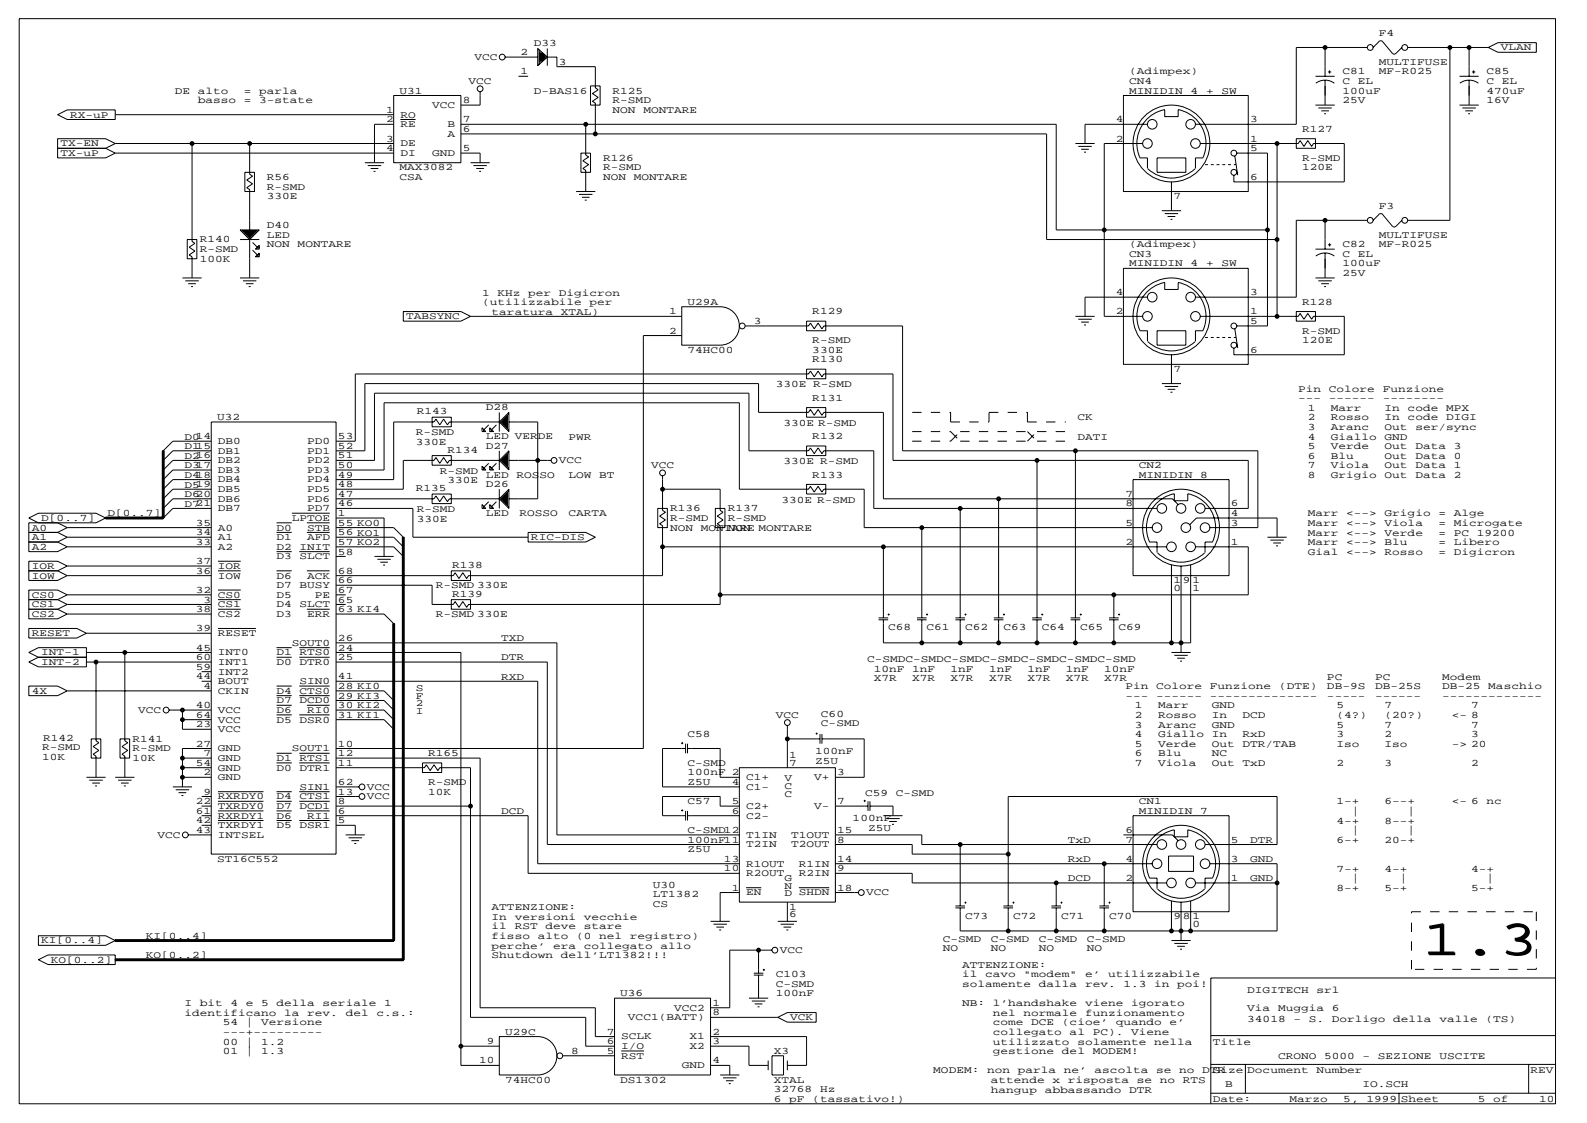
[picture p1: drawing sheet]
<svg xmlns="http://www.w3.org/2000/svg" width="420mm" height="297mm" viewBox="0 0 420 297" stroke-linecap="round" stroke-linejoin="round" font-family="sans-serif">
<defs><g id="words">
<text font-size="13.2" x="376.2" y="252.4">1.3</text>
<g font-size="2.6">
<text x="364.7" y="9.5">F4</text>
<text x="125.5" y="15.9">VCC</text>
<text x="137.7" y="14.6">2</text>
<text x="141.2" y="12.1">D33</text>
<text x="147.8" y="17.1">3</text>
<text x="364.7" y="17.1">MULTIFUSE</text>
<text x="397" y="13.3">VLAN</text>
<text x="124" y="22.2">VCC</text>
<text x="137.7" y="19.7">1</text>
<text x="298.7" y="22.2">CN4</text>
<text x="298.7" y="19.7">(Adimpex)</text>
<text x="355.1" y="19.7">C81</text>
<text x="355.1" y="22.2">C</text>
<text x="359.2" y="22.2">EL</text>
<text x="364.7" y="19.7">MF-R025</text>
<text x="393.2" y="19.7">C85</text>
<text x="393.2" y="22.2">C</text>
<text x="397.3" y="22.2">EL</text>
<text x="46.2" y="24.8">DE</text>
<text x="52.3" y="27.4">basso</text>
<text x="52.3" y="24.8">alto</text>
<text x="64.5" y="27.4">=</text>
<text x="64.5" y="24.8">=</text>
<text x="68.6" y="27.4">3-state</text>
<text x="68.6" y="24.8">parla</text>
<text x="102.1" y="29.8">1</text>
<text x="105.7" y="24.8">U31</text>
<text x="114.3" y="28.6">VCC</text>
<text x="122.4" y="27.3">8</text>
<text x="141.2" y="24.8">D-BAS16</text>
<text x="162.1" y="24.8">R125</text>
<text x="162.1" y="27.3">R-SMD</text>
<text x="162.1" y="29.8">NON</text>
<text x="170.2" y="29.8">MONTARE</text>
<text x="298.7" y="24.8">MINIDIN</text>
<text x="315" y="24.8">4</text>
<text x="319" y="24.8">+</text>
<text x="323.1" y="24.8">SW</text>
<text x="355.1" y="24.8">100uF</text>
<text x="355.1" y="27.3">25V</text>
<text x="393.2" y="24.8">470uF</text>
<text x="393.2" y="27.3">16V</text>
<text x="18.5" y="31.1">RX-uP</text>
<text x="102.1" y="32.4">2</text>
<text x="105.9" y="31.1">RO</text>
<text x="105.9" y="33.6">RE</text>
<text x="118.4" y="33.6">B</text>
<text x="122.4" y="32.4">7</text>
<text x="122.4" y="34.9">6</text>
<text x="295.1" y="32.4">4</text>
<text x="330.7" y="32.4">3</text>
<text x="344.4" y="34.9">R127</text>
<text x="16" y="41.3">TX-uP</text>
<text x="16" y="38.7">TX-EN</text>
<text x="102.1" y="37.5">3</text>
<text x="102.1" y="40">4</text>
<text x="105.9" y="38.7">DE</text>
<text x="105.9" y="41.3">DI</text>
<text x="114.3" y="41.3">GND</text>
<text x="118.4" y="36.2">A</text>
<text x="122.4" y="40">5</text>
<text x="295.1" y="37.5">2</text>
<text x="330.7" y="37.5">1</text>
<text x="330.7" y="40">5</text>
<text x="70.6" y="47.6">R56</text>
<text x="105.7" y="45.1">MAX3082</text>
<text x="105.7" y="47.6">CSA</text>
<text x="159.5" y="42.5">R126</text>
<text x="159.5" y="45.1">R-SMD</text>
<text x="159.5" y="47.6">NON</text>
<text x="167.6" y="47.6">MONTARE</text>
<text x="330.7" y="47.6">6</text>
<text x="344.4" y="42.5">R-SMD</text>
<text x="344.4" y="45.1">120E</text>
<text x="70.6" y="50.2">R-SMD</text>
<text x="70.6" y="52.7">330E</text>
<text x="310.4" y="52.7">7</text>
<text x="364.7" y="55.2">F3</text>
<text x="52.8" y="64.1">R140</text>
<text x="70.6" y="60.3">D40</text>
<text x="70.6" y="62.9">LED</text>
<text x="70.6" y="65.4">NON</text>
<text x="78.7" y="65.4">MONTARE</text>
<text x="298.7" y="65.4">(Adimpex)</text>
<text x="355.1" y="65.4">C82</text>
<text x="364.7" y="62.9">MULTIFUSE</text>
<text x="364.7" y="65.4">MF-R025</text>
<text x="52.8" y="66.7">R-SMD</text>
<text x="52.8" y="69.2">100K</text>
<text x="298.7" y="67.9">CN3</text>
<text x="298.7" y="70.5">MINIDIN</text>
<text x="315" y="70.5">4</text>
<text x="319" y="70.5">+</text>
<text x="323.1" y="70.5">SW</text>
<text x="355.1" y="67.9">C</text>
<text x="355.1" y="70.5">100uF</text>
<text x="359.2" y="67.9">EL</text>
<text x="355.1" y="73">25V</text>
<text x="127.5" y="78.2">1</text>
<text x="127.5" y="80.7">(utilizzabile</text>
<text x="130" y="83.2">taratura</text>
<text x="131.6" y="78.2">KHz</text>
<text x="139.7" y="78.2">per</text>
<text x="147.8" y="78.2">Digicron</text>
<text x="148.3" y="83.2">XTAL)</text>
<text x="156" y="80.7">per</text>
<text x="177" y="83.2">1</text>
<text x="181.9" y="80.6">U29A</text>
<text x="214.9" y="83.2">R129</text>
<text x="295.1" y="83.2">2</text>
<text x="295.1" y="78.1">4</text>
<text x="330.7" y="83.2">1</text>
<text x="330.7" y="78.1">3</text>
<text x="344.4" y="80.6">R128</text>
<text x="107.4" y="84.4">TABSYNC</text>
<text x="177" y="88.3">2</text>
<text x="199.4" y="85.7">3</text>
<text x="330.7" y="85.7">5</text>
<text x="344.4" y="88.3">R-SMD</text>
<text x="181.9" y="93.3">74HC00</text>
<text x="214.9" y="90.8">R-SMD</text>
<text x="214.9" y="93.3">330E</text>
<text x="214.9" y="95.9">R130</text>
<text x="330.7" y="93.3">6</text>
<text x="344.4" y="90.8">120E</text>
<text x="310.4" y="98.4">7</text>
<text x="205.2" y="102.5">330E R-SMD</text>
<text x="214.9" y="106">R131</text>
<text x="343.4" y="103.6">Pin</text>
<text x="343.4" y="106.1">---</text>
<text x="351.5" y="103.6">Colore</text>
<text x="351.5" y="106.1">------</text>
<text x="365.8" y="103.6">Funzione</text>
<text x="365.8" y="106.1">--------</text>
<text x="57.4" y="111.1">U32</text>
<text x="110.2" y="109.6">R143</text>
<text x="128.5" y="108.6">D28</text>
<text x="207.3" y="112.6">330E R-SMD</text>
<text x="285" y="111.2">CK</text>
<text x="345.9" y="111.2">2</text>
<text x="345.9" y="108.6">1</text>
<text x="345.9" y="113.7">3</text>
<text x="352" y="111.2">Rosso</text>
<text x="352" y="108.6">Marr</text>
<text x="352" y="113.7">Aranc</text>
<text x="366.3" y="111.2">In</text>
<text x="366.3" y="108.6">In</text>
<text x="366.3" y="113.7">Out</text>
<text x="372.4" y="111.2">code</text>
<text x="372.4" y="108.6">code</text>
<text x="374.4" y="113.7">ser/sync</text>
<text x="382.5" y="111.2">DIGI</text>
<text x="382.5" y="108.6">MPX</text>
<text x="48.8" y="116.3">D014</text>
<text x="48.8" y="118.8">D115</text>
<text x="57.7" y="117.5">DB0</text>
<text x="81.3" y="117.5">PD0</text>
<text x="89.4" y="116.2">53</text>
<text x="89.4" y="118.7">52</text>
<text x="110" y="115.2">R-SMD</text>
<text x="110" y="117.7">330E</text>
<text x="118.4" y="119.7">R134</text>
<text x="128.5" y="116.2">LED VERDE</text>
<text x="128.5" y="118.7">D27</text>
<text x="150.4" y="116.3">PWR</text>
<text x="214.9" y="116.2">R132</text>
<text x="285" y="116.3">DATI</text>
<text x="345.9" y="116.3">4</text>
<text x="345.9" y="118.8">5</text>
<text x="352" y="116.3">Giallo</text>
<text x="352" y="118.8">Verde</text>
<text x="366.3" y="116.3">GND</text>
<text x="366.3" y="118.8">Out</text>
<text x="374.4" y="118.8">Data</text>
<text x="384.6" y="118.8">3</text>
<text x="48.8" y="121.3">D216</text>
<text x="48.8" y="123.9">D317</text>
<text x="57.7" y="120">DB1</text>
<text x="57.7" y="122.5">DB2</text>
<text x="57.7" y="125.1">DB3</text>
<text x="81.3" y="120">PD1</text>
<text x="81.3" y="122.5">PD2</text>
<text x="81.3" y="125.1">PD3</text>
<text x="89.4" y="121.3">51</text>
<text x="89.4" y="123.8">50</text>
<text x="116.3" y="125.3">R-SMD</text>
<text x="147.8" y="122.5">VCC</text>
<text x="172.2" y="123.8">VCC</text>
<text x="207.3" y="122.8">330E R-SMD</text>
<text x="301.2" y="123.8">CN2</text>
<text x="345.9" y="121.3">6</text>
<text x="345.9" y="123.9">7</text>
<text x="352" y="121.3">Blu</text>
<text x="352" y="123.9">Viola</text>
<text x="366.3" y="121.3">Out</text>
<text x="366.3" y="123.9">Out</text>
<text x="374.4" y="121.3">Data</text>
<text x="374.4" y="123.9">Data</text>
<text x="384.6" y="121.3">0</text>
<text x="384.6" y="123.9">1</text>
<text x="48.8" y="126.4">D418</text>
<text x="48.8" y="129">D519</text>
<text x="48.8" y="131.5">D620</text>
<text x="57.7" y="127.6">DB4</text>
<text x="57.7" y="130.2">DB5</text>
<text x="81.3" y="127.6">PD4</text>
<text x="81.3" y="130.2">PD5</text>
<text x="89.4" y="126.4">49</text>
<text x="89.4" y="128.9">48</text>
<text x="89.4" y="131.4">47</text>
<text x="110" y="129.9">R135</text>
<text x="118.4" y="127.9">330E</text>
<text x="128.5" y="128.9">D26</text>
<text x="128.5" y="126.4">LED</text>
<text x="136.7" y="126.4">ROSSO</text>
<text x="150.4" y="126.4">LOW</text>
<text x="158.5" y="126.4">BT</text>
<text x="214.9" y="126.4">R133</text>
<text x="297.7" y="131.4">7</text>
<text x="301.2" y="126.4">MINIDIN</text>
<text x="317.5" y="126.4">8</text>
<text x="345.9" y="126.4">8</text>
<text x="352" y="126.4">Grigio</text>
<text x="366.3" y="126.4">Out</text>
<text x="374.4" y="126.4">Data</text>
<text x="384.6" y="126.4">2</text>
<text x="10.9" y="137.8">D[0..7]</text>
<text x="28.4" y="136.6">D[0..7]</text>
<text x="48.8" y="134">D721</text>
<text x="57.7" y="132.7">DB6</text>
<text x="57.7" y="135.2">DB7</text>
<text x="77.2" y="137.8">LPTOE</text>
<text x="81.3" y="132.7">PD6</text>
<text x="81.3" y="135.2">PD7</text>
<text x="89.4" y="134">46</text>
<text x="89.4" y="136.5">1</text>
<text x="110.2" y="135.5">R-SMD</text>
<text x="128.5" y="136.5">LED</text>
<text x="137.4" y="136.5">ROSSO</text>
<text x="150.4" y="136.6">CARTA</text>
<text x="177.3" y="135.2">R136</text>
<text x="177.3" y="137.8">R-SMD</text>
<text x="192.5" y="135.2">R137</text>
<text x="192.5" y="137.8">R-SMD</text>
<text x="206.8" y="133">330E R-SMD</text>
<text x="297.7" y="134">8</text>
<text x="325.6" y="134">6</text>
<text x="325.6" y="136.5">4</text>
<text x="345.9" y="136.6">Marr</text>
<text x="356.1" y="136.6">&lt;--&gt;</text>
<text x="366.3" y="136.6">Grigio</text>
<text x="380.5" y="136.6">=</text>
<text x="384.6" y="136.6">Alge</text>
<text x="8.4" y="140.3">A0</text>
<text x="8.4" y="142.9">A1</text>
<text x="51.8" y="139.1">35</text>
<text x="51.8" y="141.6">34</text>
<text x="57.7" y="140.3">A0</text>
<text x="57.7" y="142.9">A1</text>
<text x="73.2" y="140.3">D0</text>
<text x="73.2" y="142.9">D1</text>
<text x="81.3" y="140.3">STB</text>
<text x="81.3" y="142.9">AFD</text>
<text x="89.4" y="139.1">55 KO0</text>
<text x="89.4" y="141.6">56 KO1</text>
<text x="110.2" y="138">330E</text>
<text x="140.5" y="142.9">RIC-DIS</text>
<text x="177.3" y="140.3">NON</text>
<text x="185.4" y="140.3">MONTARE MONTARE</text>
<text x="192.5" y="140.3">NON</text>
<text x="297.7" y="139.1">5</text>
<text x="325.6" y="139.1">3</text>
<text x="345.9" y="139.1">Marr</text>
<text x="345.9" y="141.7">Marr</text>
<text x="356.1" y="139.1">&lt;--&gt;</text>
<text x="356.1" y="141.7">&lt;--&gt;</text>
<text x="366.3" y="139.1">Viola</text>
<text x="366.3" y="141.7">Verde</text>
<text x="380.5" y="139.1">=</text>
<text x="380.5" y="141.7">=</text>
<text x="384.6" y="139.1">Microgate</text>
<text x="384.6" y="141.7">PC</text>
<text x="390.7" y="141.7">19200</text>
<text x="8.4" y="145.4">A2</text>
<text x="51.8" y="144.1">33</text>
<text x="51.8" y="149.2">37</text>
<text x="57.7" y="145.4">A2</text>
<text x="73.2" y="145.4">D2</text>
<text x="73.2" y="147.9">D3</text>
<text x="79.2" y="145.4">INIT</text>
<text x="79.2" y="147.9">SLCT</text>
<text x="89.4" y="144.1">57 KO2</text>
<text x="89.4" y="146.7">58</text>
<text x="297.7" y="144.1">2</text>
<text x="325.6" y="144.1">1</text>
<text x="345.9" y="144.2">Marr</text>
<text x="345.9" y="146.7">Gial</text>
<text x="356.1" y="144.2">&lt;--&gt;</text>
<text x="356.1" y="146.7">&lt;--&gt;</text>
<text x="366.3" y="144.2">Blu</text>
<text x="366.3" y="146.7">Rosso</text>
<text x="380.5" y="144.2">=</text>
<text x="380.5" y="146.7">=</text>
<text x="384.6" y="144.2">Libero</text>
<text x="384.6" y="146.7">Digicron</text>
<text x="8.4" y="150.5">IOR</text>
<text x="8.4" y="153">IOW</text>
<text x="51.8" y="151.8">36</text>
<text x="57.7" y="150.5">IOR</text>
<text x="57.7" y="153">IOW</text>
<text x="73.2" y="153">D6</text>
<text x="73.2" y="155.6">D7</text>
<text x="79.2" y="155.6">BUSY</text>
<text x="81.3" y="153">ACK</text>
<text x="89.4" y="151.8">68</text>
<text x="89.4" y="154.3">66</text>
<text x="115.3" y="155.6">R-SMD 330E</text>
<text x="119.6" y="150.2">R138</text>
<text x="310.4" y="154.3">1</text>
<text x="312.9" y="154.3">9</text>
<text x="315.5" y="154.3">1</text>
<text x="8.4" y="158.1">CS0</text>
<text x="8.4" y="160.6">CS1</text>
<text x="51.8" y="161.9">38</text>
<text x="51.8" y="156.8">32</text>
<text x="53.8" y="159.4">3</text>
<text x="57.7" y="160.6">CS1</text>
<text x="57.7" y="158.1">CS0</text>
<text x="73.2" y="158.1">D5</text>
<text x="73.2" y="160.6">D4</text>
<text x="79.2" y="160.6">SLCT</text>
<text x="83.3" y="158.1">PE</text>
<text x="89.4" y="156.8">67</text>
<text x="89.4" y="159.4">65</text>
<text x="89.4" y="161.9">63 KI4</text>
<text x="119.6" y="157.8">R139</text>
<text x="310.4" y="156.3">0</text>
<text x="315.5" y="156.3">1</text>
<text x="8.4" y="163.2">CS2</text>
<text x="51.8" y="167">39</text>
<text x="57.7" y="163.2">CS2</text>
<text x="73.2" y="163.2">D3</text>
<text x="81.3" y="163.2">ERR</text>
<text x="115.3" y="163.2">R-SMD 330E</text>
<text x="234.9" y="166.7">C68</text>
<text x="245.1" y="166.7">C61</text>
<text x="255.3" y="166.7">C62</text>
<text x="265.4" y="166.7">C63</text>
<text x="275.6" y="166.7">C64</text>
<text x="285.7" y="166.7">C65</text>
<text x="295.9" y="166.7">C69</text>
<text x="8.4" y="168.3">RESET</text>
<text x="10.9" y="173.3">INT-1</text>
<text x="51.8" y="172.1">45</text>
<text x="57.7" y="168.3">RESET</text>
<text x="57.7" y="173.3">INT0</text>
<text x="73.2" y="173.3">D1</text>
<text x="77.2" y="170.8">SOUT0</text>
<text x="79.2" y="173.3">RTS0</text>
<text x="89.4" y="169.5">26</text>
<text x="89.4" y="172.1">24</text>
<text x="132.6" y="169.6">TXD</text>
<text x="10.9" y="175.9">INT-2</text>
<text x="51.8" y="174.6">60</text>
<text x="51.8" y="177.2">59</text>
<text x="51.8" y="179.7">44</text>
<text x="57.7" y="175.9">INT1</text>
<text x="57.7" y="178.4">INT2</text>
<text x="73.2" y="175.9">D0</text>
<text x="79.2" y="175.9">DTR0</text>
<text x="89.4" y="174.6">25</text>
<text x="89.4" y="179.7">41</text>
<text x="132.6" y="174.7">DTR</text>
<text x="132.6" y="179.8">RXD</text>
<text x="229.4" y="175.1">C-SMDC-SMDC-SMDC-SMDC-SMDC-SMDC-SMD</text>
<text x="231.1" y="177.7">10nF</text>
<text x="241.3" y="177.7">1nF</text>
<text x="251.5" y="177.7">1nF</text>
<text x="261.6" y="177.7">1nF</text>
<text x="271.8" y="177.7">1nF</text>
<text x="281.9" y="177.7">1nF</text>
<text x="292.1" y="177.7">10nF</text>
<text x="351" y="179.8">PC</text>
<text x="363.7" y="179.8">PC</text>
<text x="381.5" y="179.8">Modem</text>
<text x="8.4" y="183.5">4X</text>
<text x="53.8" y="182.2">4</text>
<text x="57.7" y="181">BOUT</text>
<text x="57.7" y="183.5">CKIN</text>
<text x="73.2" y="183.5">D4</text>
<text x="79.2" y="181">SIN0</text>
<text x="79.2" y="183.5">CTS0</text>
<text x="89.4" y="182.2">28 KI0</text>
<text x="89.4" y="184.8">29 KI3</text>
<text x="110" y="182.7">S</text>
<text x="110" y="184.8">F</text>
<text x="231.1" y="180.2">X7R</text>
<text x="241.3" y="180.2">X7R</text>
<text x="251.5" y="180.2">X7R</text>
<text x="261.6" y="180.2">X7R</text>
<text x="271.8" y="180.2">X7R</text>
<text x="281.9" y="180.2">X7R</text>
<text x="292.1" y="180.2">X7R</text>
<text x="297.7" y="184.8">---</text>
<text x="297.7" y="182.3">Pin</text>
<text x="305.8" y="184.8">------</text>
<text x="305.8" y="182.3">Colore</text>
<text x="320" y="184.8">--------------</text>
<text x="320" y="182.3">Funzione</text>
<text x="338.3" y="182.3">(DTE)</text>
<text x="351" y="184.8">-----</text>
<text x="351" y="182.3">DB-9S</text>
<text x="363.7" y="182.3">DB-25S</text>
<text x="363.7" y="184.8">------</text>
<text x="381.5" y="182.3">DB-25</text>
<text x="381.5" y="184.8">-------------</text>
<text x="393.7" y="182.3">Maschio</text>
<text x="36.6" y="188.6">VCC</text>
<text x="51.8" y="189.9">64</text>
<text x="51.8" y="187.3">40</text>
<text x="57.7" y="191.1">VCC</text>
<text x="57.7" y="188.6">VCC</text>
<text x="73.2" y="186">D7</text>
<text x="73.2" y="188.6">D6</text>
<text x="73.2" y="191.1">D5</text>
<text x="79.2" y="186">DCD0</text>
<text x="79.2" y="191.1">DSR0</text>
<text x="81.3" y="188.6">RI0</text>
<text x="89.4" y="187.3">30 KI2</text>
<text x="89.4" y="189.9">31 KI1</text>
<text x="110" y="186.8">2</text>
<text x="110" y="188.8">I</text>
<text x="205.2" y="189.9">VCC</text>
<text x="217.2" y="189.6">C60</text>
<text x="300.2" y="187.4">1</text>
<text x="300.2" y="189.9">2</text>
<text x="306.3" y="187.4">Marr</text>
<text x="306.3" y="189.9">Rosso</text>
<text x="320.5" y="187.4">GND</text>
<text x="320.5" y="189.9">In</text>
<text x="328.7" y="189.9">DCD</text>
<text x="353.6" y="187.4">5</text>
<text x="353.6" y="189.9">(4?)</text>
<text x="366.3" y="187.4">7</text>
<text x="366.3" y="189.9">(20?)</text>
<text x="384" y="189.9">&lt;- 8</text>
<text x="389.1" y="187.4">7</text>
<text x="11.4" y="195.9">R142</text>
<text x="35.1" y="196.2">R141</text>
<text x="51.8" y="197.5">27</text>
<text x="51.8" y="192.4">23</text>
<text x="57.7" y="193.7">VCC</text>
<text x="89.4" y="197.5">10</text>
<text x="181.9" y="194.9">C58</text>
<text x="217.2" y="192.1">C-SMD</text>
<text x="300.2" y="192.5">3</text>
<text x="300.2" y="197.5">5</text>
<text x="300.2" y="195">4</text>
<text x="306.3" y="192.5">Aranc</text>
<text x="306.3" y="197.5">Verde</text>
<text x="306.3" y="195">Giallo</text>
<text x="320.5" y="192.5">GND</text>
<text x="320.5" y="197.5">Out</text>
<text x="320.5" y="195">In</text>
<text x="328.7" y="197.5">DTR/TAB</text>
<text x="328.7" y="195">RxD</text>
<text x="353.6" y="195">3</text>
<text x="353.6" y="192.5">5</text>
<text x="353.6" y="197.5">Iso</text>
<text x="366.3" y="192.5">7</text>
<text x="366.3" y="195">2</text>
<text x="366.3" y="197.5">Iso</text>
<text x="384" y="197.5">-&gt; 20</text>
<text x="389.1" y="192.5">7</text>
<text x="389.1" y="195">3</text>
<text x="11.2" y="198.5">R-SMD</text>
<text x="11.2" y="201">10K</text>
<text x="35.1" y="198.7">R-SMD</text>
<text x="35.1" y="201.3">10K</text>
<text x="51.8" y="202.6">54</text>
<text x="53.8" y="200">7</text>
<text x="57.7" y="203.8">GND</text>
<text x="57.7" y="201.3">GND</text>
<text x="57.7" y="198.7">GND</text>
<text x="73.2" y="201.3">D1</text>
<text x="73.2" y="203.8">D0</text>
<text x="77.2" y="198.7">SOUT1</text>
<text x="79.2" y="201.3">RTS1</text>
<text x="79.2" y="203.8">DTR1</text>
<text x="89.4" y="200">12</text>
<text x="89.4" y="202.6">11</text>
<text x="113.3" y="200">R165</text>
<text x="181.9" y="202.6">C-SMD</text>
<text x="208.8" y="200.5">1</text>
<text x="208.8" y="202.6">7</text>
<text x="215.6" y="199.5">100nF</text>
<text x="215.6" y="202">Z5U</text>
<text x="300.2" y="200.1">6</text>
<text x="300.2" y="202.6">7</text>
<text x="306.3" y="200.1">Blu</text>
<text x="306.3" y="202.6">Viola</text>
<text x="320.5" y="200.1">NC</text>
<text x="320.5" y="202.6">Out</text>
<text x="328.7" y="202.6">TxD</text>
<text x="353.6" y="202.6">2</text>
<text x="366.3" y="202.6">3</text>
<text x="389.1" y="202.6">2</text>
<text x="53.8" y="205.1">2</text>
<text x="57.7" y="206.4">GND</text>
<text x="79.2" y="208.9">SIN1</text>
<text x="89.4" y="207.6">62</text>
<text x="97" y="208.9">VCC</text>
<text x="113.3" y="207.6">R-SMD</text>
<text x="181.9" y="205.1">100nF 2</text>
<text x="181.9" y="207.6">Z5U</text>
<text x="193.5" y="207.6">4</text>
<text x="197.4" y="206.4">C1+</text>
<text x="197.4" y="208.9">C1-</text>
<text x="207.5" y="206.6">V</text>
<text x="207.5" y="208.6">C</text>
<text x="215.4" y="206.4">V+</text>
<text x="221.5" y="205.1">3</text>
<text x="51.8" y="212.7">22</text>
<text x="51.8" y="215.3">61</text>
<text x="53.8" y="210.2">9</text>
<text x="57.7" y="211.4">RXRDY0</text>
<text x="57.7" y="214">TXRDY0</text>
<text x="73.2" y="211.4">D4</text>
<text x="73.2" y="214">D7</text>
<text x="79.2" y="211.4">CTS1</text>
<text x="79.2" y="214">DCD1</text>
<text x="89.4" y="210.2">13</text>
<text x="89.4" y="215.3">6</text>
<text x="89.4" y="212.7">8</text>
<text x="97" y="211.4">VCC</text>
<text x="113.3" y="210.2">10K</text>
<text x="132.6" y="215.3">DCD</text>
<text x="181.9" y="212.7">C57</text>
<text x="193.5" y="212.7">5</text>
<text x="193.5" y="215.3">6</text>
<text x="197.4" y="214">C2+</text>
<text x="207.5" y="210.7">C</text>
<text x="215.4" y="214">V-</text>
<text x="221.5" y="212.7">7</text>
<text x="228.9" y="210.4">C59</text>
<text x="237" y="210.4">C-SMD</text>
<text x="301.2" y="212.7">CN1</text>
<text x="301.2" y="215.3">MINIDIN</text>
<text x="317.5" y="215.3">7</text>
<text x="353.6" y="212.8">1-+</text>
<text x="357.6" y="215.3">|</text>
<text x="366.3" y="212.8">6--+</text>
<text x="372.4" y="215.3">|</text>
<text x="384" y="212.8">&lt;- 6</text>
<text x="393.2" y="212.8">nc</text>
<text x="41.7" y="221.6">VCC</text>
<text x="51.8" y="217.8">42</text>
<text x="51.8" y="220.3">43</text>
<text x="57.7" y="216.5">RXRDY1</text>
<text x="57.7" y="219.1">TXRDY1</text>
<text x="57.7" y="221.6">INTSEL</text>
<text x="73.2" y="216.5">D6</text>
<text x="73.2" y="219.1">D5</text>
<text x="79.2" y="219.1">DSR1</text>
<text x="81.3" y="216.5">RI1</text>
<text x="89.4" y="217.8">5</text>
<text x="181.9" y="220.3">C-SMD12</text>
<text x="197.4" y="216.5">C2-</text>
<text x="197.4" y="221.6">T1IN</text>
<text x="209.3" y="221.6">T1OUT</text>
<text x="221.5" y="220.3">15</text>
<text x="225.6" y="217.3">100nF</text>
<text x="229.6" y="219.8">Z5U</text>
<text x="297.7" y="220.3">6</text>
<text x="353.6" y="217.9">4-+</text>
<text x="357.6" y="220.4">|</text>
<text x="366.3" y="217.9">8--+</text>
<text x="372.4" y="220.4">|</text>
<text x="57.4" y="228">ST16C552</text>
<text x="181.9" y="222.9">100nF11</text>
<text x="181.9" y="225.4">Z5U</text>
<text x="191.5" y="228">13</text>
<text x="197.4" y="224.1">T2IN</text>
<text x="209.3" y="224.1">T2OUT</text>
<text x="221.5" y="228">14</text>
<text x="221.5" y="222.9">8</text>
<text x="282.4" y="222.9">TxD</text>
<text x="297.7" y="228">4</text>
<text x="297.7" y="222.9">7</text>
<text x="325.6" y="228">3</text>
<text x="325.6" y="222.9">5</text>
<text x="330.7" y="222.9">DTR</text>
<text x="353.6" y="222.9">6-+</text>
<text x="366.3" y="222.9">20-+</text>
<text x="191.5" y="230.5">10</text>
<text x="197.4" y="229.2">R1OUT</text>
<text x="197.4" y="231.8">R2OUT</text>
<text x="207.5" y="233">G</text>
<text x="211.3" y="231.8">R2IN</text>
<text x="211.3" y="229.2">R1IN</text>
<text x="221.5" y="230.5">9</text>
<text x="282.4" y="228">RxD</text>
<text x="282.4" y="233.1">DCD</text>
<text x="297.7" y="233">2</text>
<text x="325.6" y="233">1</text>
<text x="330.7" y="228">GND</text>
<text x="330.7" y="233.1">GND</text>
<text x="353.6" y="230.6">7-+</text>
<text x="357.6" y="233.1">|</text>
<text x="366.3" y="230.6">4-+</text>
<text x="370.3" y="233.1">|</text>
<text x="389.1" y="230.6">4-+</text>
<text x="393.2" y="233.1">|</text>
<text x="172.7" y="234.8">U30</text>
<text x="172.7" y="237.3">LT1382</text>
<text x="172.7" y="239.9">CS</text>
<text x="193.5" y="235.6">1</text>
<text x="197.4" y="236.8">EN</text>
<text x="207.5" y="235.1">N</text>
<text x="207.5" y="237.1">D SHDN</text>
<text x="221.5" y="235.6">18</text>
<text x="229.1" y="236.8">VCC</text>
<text x="353.6" y="235.6">8-+</text>
<text x="366.3" y="235.6">5-+</text>
<text x="389.1" y="235.6">5-+</text>
<text x="130" y="240.7">ATTENZIONE:</text>
<text x="130" y="243.3">In</text>
<text x="130" y="245.8">il</text>
<text x="136.1" y="243.3">versioni</text>
<text x="136.1" y="245.8">RST</text>
<text x="144.3" y="245.8">deve</text>
<text x="154.4" y="243.3">vecchie</text>
<text x="154.4" y="245.8">stare</text>
<text x="208.8" y="240.7">1</text>
<text x="208.8" y="242.7">6</text>
<text x="255.3" y="243.2">C73</text>
<text x="268" y="243.2">C72</text>
<text x="280.7" y="243.2">C71</text>
<text x="293.4" y="243.2">C70</text>
<text x="310.4" y="243.2">9</text>
<text x="312.9" y="243.2">8</text>
<text x="315.5" y="243.2">1</text>
<text x="315.5" y="245.2">0</text>
<text x="10.9" y="249.5">KI[0..4]</text>
<text x="38.6" y="248.3">KI[0..4]</text>
<text x="130" y="248.3">fisso</text>
<text x="130" y="250.9">perche’</text>
<text x="142.2" y="248.3">alto</text>
<text x="146.3" y="250.9">era</text>
<text x="152.4" y="248.3">(0</text>
<text x="154.4" y="250.9">collegato</text>
<text x="158.5" y="248.3">nel</text>
<text x="166.6" y="248.3">registro)</text>
<text x="174.8" y="250.9">allo</text>
<text x="249.4" y="249">C-SMD</text>
<text x="249.4" y="251.6">NO</text>
<text x="262.1" y="249">C-SMD</text>
<text x="262.1" y="251.6">NO</text>
<text x="274.8" y="249">C-SMD</text>
<text x="274.8" y="251.6">NO</text>
<text x="287.5" y="249">C-SMD</text>
<text x="287.5" y="251.6">NO</text>
<text x="13.5" y="254.6">KO[0..2]</text>
<text x="38.6" y="253.4">KO[0..2]</text>
<text x="130" y="253.4">Shutdown</text>
<text x="148.3" y="253.4">dell’LT1382!!!</text>
<text x="206.2" y="252.1">VCC</text>
<text x="254.5" y="256">ATTENZIONE:</text>
<text x="164.1" y="263.5">U36</text>
<text x="205.2" y="258.4">C103</text>
<text x="205.2" y="261">C-SMD</text>
<text x="205.2" y="263.5">100nF</text>
<text x="254.5" y="258.5">il</text>
<text x="254.5" y="261">solamente</text>
<text x="260.6" y="258.5">cavo</text>
<text x="270.8" y="258.5">&quot;modem&quot;</text>
<text x="274.8" y="261">dalla</text>
<text x="287" y="258.5">e’</text>
<text x="287" y="261">rev.</text>
<text x="293.1" y="258.5">utilizzabile</text>
<text x="297.2" y="261">1.3</text>
<text x="305.3" y="261">in</text>
<text x="311.4" y="261">poi!</text>
<text x="329.9" y="262.7">DIGITECH</text>
<text x="348.2" y="262.7">srl</text>
<text x="48.8" y="268.7">identificano</text>
<text x="48.8" y="266.1">I</text>
<text x="52.8" y="266.1">bit</text>
<text x="61" y="266.1">4</text>
<text x="65" y="266.1">e</text>
<text x="69.1" y="266.1">5</text>
<text x="73.2" y="266.1">della</text>
<text x="75.2" y="268.7">la</text>
<text x="81.3" y="268.7">rev.</text>
<text x="85.3" y="266.1">seriale</text>
<text x="91.4" y="268.7">del</text>
<text x="99.6" y="268.7">c.s.:</text>
<text x="101.6" y="266.1">1</text>
<text x="166.1" y="269.9">VCC1(BATT)</text>
<text x="178.3" y="267.3">VCC2</text>
<text x="188.5" y="266.1">1</text>
<text x="188.5" y="268.6">8</text>
<text x="209" y="269.9">VCK</text>
<text x="254.5" y="266.1">NB:</text>
<text x="262.6" y="266.1">l’handshake</text>
<text x="262.6" y="268.7">nel</text>
<text x="270.8" y="268.7">normale</text>
<text x="287" y="266.1">viene</text>
<text x="287" y="268.7">funzionamento</text>
<text x="299.2" y="266.1">igorato</text>
<text x="329.9" y="267.3">Via</text>
<text x="338.1" y="267.3">Muggia</text>
<text x="352.3" y="267.3">6</text>
<text x="58.9" y="271.2">54</text>
<text x="58.9" y="273.7">---+---------</text>
<text x="65" y="271.2">|</text>
<text x="69.1" y="271.2">Versione</text>
<text x="133.6" y="273.7">U29C</text>
<text x="160.5" y="273.7">7</text>
<text x="164.3" y="274.9">SCLK</text>
<text x="182.4" y="274.9">X1</text>
<text x="188.5" y="273.7">2</text>
<text x="262.6" y="271.2">come</text>
<text x="262.6" y="273.7">collegato</text>
<text x="272.8" y="271.2">DCE</text>
<text x="280.9" y="271.2">(cioe’</text>
<text x="283" y="273.7">al</text>
<text x="289.1" y="273.7">PC).</text>
<text x="295.1" y="271.2">quando</text>
<text x="299.2" y="273.7">Viene</text>
<text x="309.4" y="271.2">e’</text>
<text x="329.9" y="270.4">34018</text>
<text x="342.1" y="270.4">-</text>
<text x="346.2" y="270.4">S.</text>
<text x="352.3" y="270.4">Dorligo</text>
<text x="368.6" y="270.4">della</text>
<text x="380.7" y="270.4">valle</text>
<text x="392.9" y="270.4">(TS)</text>
<text x="58.9" y="276.3">00</text>
<text x="58.9" y="278.8">01</text>
<text x="65" y="276.3">|</text>
<text x="65" y="278.8">|</text>
<text x="69.1" y="276.3">1.2</text>
<text x="69.1" y="278.8">1.3</text>
<text x="126.7" y="281.3">10</text>
<text x="128.8" y="276.2">9</text>
<text x="151.1" y="278.8">8</text>
<text x="160.5" y="276.2">6</text>
<text x="160.5" y="278.8">5</text>
<text x="164.3" y="277.5">I/O</text>
<text x="164.3" y="280">RST</text>
<text x="182.4" y="277.5">X2</text>
<text x="188.5" y="276.2">3</text>
<text x="188.5" y="281.3">4</text>
<text x="204.7" y="278.8">X3</text>
<text x="262.6" y="276.3">utilizzato</text>
<text x="262.6" y="278.8">gestione</text>
<text x="280.9" y="278.8">del</text>
<text x="285" y="276.3">solamente</text>
<text x="289.1" y="278.8">MODEM!</text>
<text x="305.3" y="276.3">nella</text>
<text x="320.8" y="276.5">Title</text>
<text x="338.1" y="280">CRONO</text>
<text x="350.3" y="280">5000</text>
<text x="360.4" y="280">-</text>
<text x="364.5" y="280">SEZIONE</text>
<text x="380.7" y="280">USCITE</text>
<text x="133.6" y="286.4">74HC00</text>
<text x="164.1" y="286.4">DS1302</text>
<text x="180.3" y="282.6">GND</text>
<text x="204.7" y="286.4">XTAL</text>
<text x="246.9" y="283.9">MODEM:</text>
<text x="261.1" y="283.9">non</text>
<text x="262.1" y="286.4">attende</text>
<text x="269.2" y="283.9">parla</text>
<text x="278.4" y="286.4">x</text>
<text x="281.4" y="283.9">ne’</text>
<text x="282.4" y="286.4">risposta</text>
<text x="289.6" y="283.9">ascolta</text>
<text x="300.7" y="286.4">se</text>
<text x="305.8" y="283.9">se</text>
<text x="306.8" y="286.4">no</text>
<text x="311.9" y="283.9">no</text>
<text x="312.9" y="286.4">RTS</text>
<text x="318" y="283.9">DTR</text>
<text x="320.8" y="283.8">Size Document</text>
<text x="324.1" y="287.6">B</text>
<text x="348.2" y="283.8">Number</text>
<text x="360.4" y="287.6">IO.SCH</text>
<text x="404.9" y="283.8">REV</text>
<text x="204.7" y="288.9">32768</text>
<text x="204.7" y="291.5">6</text>
<text x="208.8" y="291.5">pF</text>
<text x="214.9" y="291.5">(tassativo!)</text>
<text x="216.9" y="288.9">Hz</text>
<text x="262.1" y="289">hangup</text>
<text x="276.4" y="289">abbassando</text>
<text x="298.7" y="289">DTR</text>
<text x="320.8" y="291.5">Date:</text>
<text x="341.1" y="291.5">Marzo</text>
<text x="355.3" y="291.5">5,</text>
<text x="361.4" y="291.5">1999 Sheet</text>
<text x="390.9" y="291.5">5</text>
<text x="395" y="291.5">of</text>
<text x="407.2" y="291.5">10</text>
</g>
</g></defs>
<g fill="none" stroke="#000" stroke-width=".26">
<path d="M5.1 4.9h406.4v287.1h-406.4zM133.6 15.1h8.6M142.2 12.8l2.6 2.3-2.6 2.3zM142.5 13.3h.1M142.5 16.9h.1M142.5 13.8h.5M142.5 15.1h2M142.5 13.6h.2M142.5 14.1h1M142.5 14.3h1.3M142.5 14.6h1.5M142.5 14.8h1.8"/>
<path d="M142.5 15.4h1.8M142.5 15.6h1.5M142.5 15.9h1.3M142.5 16.1h1M142.5 16.4h.5M142.5 16.6h.2M144.8 15.1h2.5v2.5h10.2v5.6l.7 .5-1.5 1.1 1.5 1-1.5 1 .8 .5v8.1M144.8 12.8v4.6M350.5 12.6v7.6M351.3 19h.8M351.7 18.6v.9M361.7 12.6h-18.8v20.3h-26.7"/>
<path d="M364.7 11l.6-.2 .5 .2M364.7 11l-1.5 1.6M365.8 11l2.5 3.1M368.4 14.1l.4 .2 .5-.2M370.8 12.6l-1.5 1.5M372.4 12.6h21.3M383.5 12.6v45.7h-11.1M388.6 12.6v7.6M389.4 19h.8M389.8 18.6v.9M393.7 12.6l2.5-1.3h10.2v2.5h-10.2zM15.2 39.2h12.7"/>
<path d="M15.2 30.3l2.6-1.2h12.7v2.5h-12.7zM27.9 39.2l2.6 1.3M30.5 38l-2.6-1.3h-12.7v5.1h12.7l2.6-1.3M30.5 38h73.6M30.5 38l-2.6 1.2M30.5 30.3h73.6M50.8 38v25.9l.8 .5-1.6 1 1.6 1-1.6 1 .8 .5v5.6M66 38v8.1l.8 .5-1.5 1 1.5 1-1.5 1 .7 .6v10.6M104.1 32.9h-5v10.1M104.1 25.3h17.8v17.7h-17.8zM105.9 31.6h4M121.9 32.9h157.5v27.9h55.9"/>
<path d="M121.9 35.4h155v28h60.9M127 24.2v3.6h-5.1M137.2 20.2h2.5M154.9 32.9v8.1l.8 .5-1.5 1 1.5 1-1.5 1.1 .7 .5v5.6M156.2 22.7h2.5v5.1h-2.5zM284.5 38h5.1M285.2 38.7h3.6M286 39.5h2M297.2 25.3h33v25.4h-33zM302.3 38h-10.2v45.7h10.2M303.5 32.9h-16.5v5.1M308.1 29.1v1.7h3.6v-1.7"/>
<path d="M308.1 29a9.1 9.1 0 0 0-6.6 12.7M311.6 29a9.1 9.1 0 0 1 6.6 12.7M317.5 38h25.9l.5-.8 1 1.5 1-1.5 1.1 1.5 .5-.7h8.1v10.1h-29.2v-1.8M337.8 38v45.7M342.9 36.7h5.1v2.5h-5.1zM348 27.8h5.1M348 20.2h5.1M348.1 22a4.1 4.1 0 0 1 4.9 0M348.7 28.6h3.6M349.5 29.3h2M350.3 30.1h.5M350.5 21.2v6.6"/>
<path d="M386.1 27.8h5.1M386.1 20.2h5.1M386.2 22a4.1 4.1 0 0 1 4.9 0M386.8 28.6h3.6M387.6 29.3h2M388.4 30.1h.5M388.6 21.2v6.6M30.5 40.5h73.6M64.8 45.6h2.5v5.1h-2.5zM96.5 43h5.1M97.3 43.8h3.5M98 44.6h2.1"/>
<path d="M98.8 45.3h.5M121.9 40.5h5.1v2.5M124.5 43h5M125.2 43.8h3.6M126 44.6h2M126.7 45.3h.6M152.4 50.7h5.1M153.2 51.4h3.5M153.7 40.5h2.5v5.1h-2.5zM153.9 52.2h2.1M154.7 52.9h.5M286.8 40.2h.5"/>
<path d="M301.5 41.8h2v2.8M303.6 44.6a9.1 9.1 0 0 0 12.5 0M306.1 41.8h7.6v3.8h-7.6zM307.3 55.7h5.1M308.1 56.5h3.6M308.9 57.3h2M309.6 58h.5M309.9 48.1v7.6M318.3 41.8h-2.1v2.8M318.8 43.5h.7M320.3 43.5h.8M321.8 43.5h.8"/>
<path d="M323.3 43.5h.8M324.9 43.5h.7M326.4 43.5h.5M326.6 41.3l.8 5M327.2 40.5h8.1v45.7h-8.1M350.5 58.3v7.6M361.7 58.3h-18.8v20.3h-26.7M363.2 58.3l1.5-1.6 .7-.2 2.9 3.3M368.4 59.8l.4 .3 .5-.3M370.8 58.3l-1.5 1.5M48.3 73.5h5M49 74.3h3.6"/>
<path d="M49.5 63.4h2.6v5h-2.6zM49.8 75h2M50.5 75.8h.6M63.5 73.5h5.1M63.5 63.4h5.1M63.5 60.8h5.1l-2.6 2.6zM64 61.1h4.1M64.3 74.3h3.5M64.3 61.3h3.5M64.5 61.6h3.1M64.8 61.8h2.5M65 75h2.1"/>
<path d="M65 62.1h2.1M65.3 62.3h1.5M65.5 62.6h1M65.8 75.8h.5M65.8 62.9h.5M66 63.1h.1M66 63.4v10.1M66.8 64.1l1.3 1.3M66.8 66.2l1.3 1.2M68.1 65.6h.2M68.1 67.7h.2M68.3 65.4h.1"/>
<path d="M68.3 67.4h.1M68.6 64.9v1h-1zM68.6 66.9v1h-1zM297.2 71h33v25.4h-33zM303.5 78.6h-16.5v5.1M308.1 74.8v1.8h3.6v-1.8M308.1 74.7a9.1 9.1 0 0 0-6.6 12.7M311.6 74.7a9.1 9.1 0 0 1 6.6 12.7M348 73.5h5.1M348 65.9h5.1M348.1 67.7a4.1 4.1 0 0 1 4.9 0M348.7 74.3h3.6"/>
<path d="M349.5 75h2M350.3 75.8h.5M350.5 66.9v6.6M351.3 64.8h.8M351.7 64.3v.9M106.7 82.4h15.2l2.6 1.3-2.6 1.2h-15.2zM124.5 83.7h55.8M180.3 81.1h10.2a5.1 5.1 0 0 1 5.1 5.1 5.1 5.1 0 0 1-5.1 5.1h-10.2zM180.3 88.8h-10.1v109.2h-81.3M197.1 86.2h16.8l.5-.7 1 1.5 1-1.5 1 1.5 .5-.8h20.9v33h93.9v20.4h-12.7M213.4 84.9h5v2.6h-5zM213.4 97.6h5v2.6h-5z"/>
<path d="M284.5 83.7h5.1M285.2 84.4h3.6M286 85.2h2M286.8 86h.5M301.5 87.5h2v2.8M303.6 90.4a9.1 9.1 0 0 0 12.5 0M306.1 87.5h7.6v3.8h-7.6zM309.9 93.8v7.7M317.5 83.7h25.9l.5-.8 1 1.5 1-1.5 1.1 1.5 .5-.7h8.1v10.1h-29.2v-1.7M318.3 87.5h-2.1v2.8M318.8 89.3h.7M320.3 89.3h.8"/>
<path d="M321.8 89.3h.8M323.3 89.3h.8M324.9 89.3h.7M326.4 89.3h.5M326.6 87l.8 5.1M342.9 82.4h5.1v2.5h-5.1zM55.9 111.6h33v114.3h-33zM55.9 116.7h-10.2l-2.5 2.5v18.1h-15.3v-.5h15.3M55.9 119.2h-10.2l-2.5 2.6M88.9 116.7h5.1v-17.8h119.9l.5-.7 1 1.5 1-1.5 1 1.5 .5-.8h18.3v22.9h94v12.7h-11.4M88.9 119.2h7.6v-17.7h104.2v7.6h13.2l.5-.8 1 1.5 1-1.5 1 1.5 .5-.7h15.8v22.8h76.4l1.6 1.6M114.3 110.3h5.1v2.6h-5.1z"/>
<path d="M127.5 113.1l1 1.1h-1zM127.8 113.7h.1M127.8 113.9h.2M129.3 112.4l-1.3 1.3M129.5 113.1l1.1 1.1h-1.1zM129.8 113.7h.1M129.8 113.9h.2M131.3 112.4l-1.3 1.3M132.1 111.6h-13.2l-.5 .8-1.1-1.5-1 1.5-1-1.5-.5 .7h-10.7v15.3h-15.2M132.1 111.6l2.5-2.5v5.1zM132.1 109.1v5.1M132.1 119.2v5.1"/>
<path d="M132.3 111.6h2.1M132.6 111.4h1.8M132.6 111.9h1.8M132.8 111.1h1.6M132.8 112.1h1.6M133.1 110.9h1.3M133.1 112.4h1.3M133.3 110.6h1.1M133.3 112.6h1.1M133.6 110.3h.8M133.6 112.9h.8M133.9 110.1h.5"/>
<path d="M133.9 113.1h.5M134.1 109.8h.3M134.1 113.4h.3M134.4 109.6h.1M134.4 113.7h.1M134.4 119.7h.1M134.6 111.6h7.6v20.3h-7.6M213.4 107.8h5v2.5h-5zM213.4 118h5v2.5h-5zM284.5 119.2v44.2M307.3 101.5h5.1M308.1 102.2h3.6"/>
<path d="M308.9 103h2M309.6 103.7h.5M15.2 138.3l2.6 1.3M17.8 139.6l-2.6 1.2M17.8 139.6h38.1M27.9 137l-2.5 1.3h-17.8v7.6h7.6l2.6-1.3M27.9 137l-2.5-1.3h-15.2l-2.6 1.3 2.6 1.3M27.9 137h15.5v-17.8h-.5v17.8M55.9 121.8h-10.2l-2.5 2.5M55.9 124.3h-10.2l-2.5 2.6M55.9 126.9h-10.2l-2.5 2.5M55.9 129.4h-10.2l-2.5 2.5"/>
<path d="M55.9 131.9h-10.2l-2.5 2.6M55.9 134.5h-10.2l-2.5 2.5M73.2 138.3h4M77.2 135.7h10M81.2 138.3h6M88.9 139.6h15.2l2.6 2.5v112h-76.2M88.9 131.9h25.9l.5-.7 1 1.5 1-1.5 1.1 1.5 .5-.8h13.2M88.9 134.5h20.3v7.6h30.5M88.9 121.8h10.2v-17.8h99v15.2h15.8l.5-.7 1 1.5 1-1.5 1 1.5 .5-.8h13.2v15.3h75M88.9 124.3h12.7v-17.8h94v22.9h18.3l.5-.8 1 1.6 1-1.6 1 1.6 .5-.8h10.7v10.2h76.2M88.9 137h12.7v10.2M114.3 120.5h5.1v2.5h-5.1z"/>
<path d="M114.3 130.7h5.1v2.5h-5.1zM127.5 123.3l1 1h-1zM127.5 133.5l1 1h-1zM127.8 134h.1M127.8 123.8h.1M127.8 134.2h.2M127.8 124.1h.2M129.3 132.7l-1.3 1.3M129.3 122.5l-1.3 1.3M129.5 123.3l1.1 1h-1.1zM129.5 133.5l1.1 1h-1.1zM129.8 134h.1"/>
<path d="M129.8 123.8h.1M129.8 134.2h.2M129.8 124.1h.2M131.3 132.7l-1.3 1.3M131.3 122.5l-1.3 1.3M132.1 121.8l2.5-2.6v5.1zM132.1 131.9l2.5-2.5v5.1zM132.1 129.4v5.1M132.1 121.8h-13.2l-.5 .7-1.1-1.5-1 1.5-1-1.5-.5 .8h-8.1v7.6h-17.8M132.3 131.9h2.1M132.3 121.8h2.1M132.6 131.7h1.8"/>
<path d="M132.6 132.2h1.8M132.6 121.5h1.8M132.6 122h1.8M132.8 131.4h1.6M132.8 132.4h1.6M132.8 121.3h1.6M132.8 122.3h1.6M133.1 131.2h1.3M133.1 132.7h1.3M133.1 121h1.3M133.1 122.5h1.3M133.3 130.9h1.1"/>
<path d="M133.3 133h1.1M133.3 120.8h1.1M133.3 122.8h1.1M133.6 130.7h.8M133.6 133.2h.8M133.6 120.5h.8M133.6 123h.8M133.9 130.4h.5M133.9 133.5h.5M133.9 120.3h.5M133.9 123.3h.5M134.1 130.2h.3"/>
<path d="M134.1 133.7h.3M134.1 120h.3M134.1 123.6h.3M134.4 129.9h.1M134.4 134h.1M134.4 123.8h.1M134.6 121.8h11.2M174 134.5h2.5v5.1h-2.5zM175.3 129.4h15.2v5.6l.8 .5-1.6 1 1.6 1-1.6 1 .8 .6v20.8h-66.5l-.6 .7-1-1.5-1 1.5-1-1.5-.5 .8h-5.6v-5.1h-25.4M175.3 125.8v9.2l.7 .5-1.5 1 1.5 1-1.5 1 .8 .6v13.2h-51.3l-.6 .7-1-1.5-1 1.5-1-1.5-.5 .8h-31M189.2 134.5h2.6v5.1h-2.6zM213.4 128.1h5v2.6h-5z"/>
<path d="M243.8 139.6v23.8M254 134.5v28.9M264.2 131.9v31.5M274.3 121.8v41.6M299.7 126.9h25.4v25.4h-25.4zM310.6 130.7v1.7h3.6v-1.7M310.7 130.6a9.1 9.1 0 0 0-6.6 12.7M314.2 130.6a9.1 9.1 0 0 1 6.6 12.7M314.7 138.8l1.8-1.8h21.3v5.1M7.6 151h7.6M7.6 140.8h7.6M7.6 158.6h7.6"/>
<path d="M7.6 143.4h7.6M15.2 140.8l2.6 1.3M15.2 143.4l2.6 1.2M15.2 151l2.6 1.3M15.2 158.6l2.6 1.3M17.8 149.7l-2.6-1.3h-7.6v5.1h7.6l2.6-1.2M17.8 157.3l-2.6-1.2h-7.6v7.6h7.6l2.6-1.3M17.8 142.1l-2.6 1.3M17.8 152.3h38.1M17.8 144.6h38.1M17.8 142.1h38.1M17.8 159.9h38.1"/>
<path d="M17.8 149.7l-2.6 1.3M17.8 157.3l-2.6 1.3M17.8 159.9l-2.6 1.2M17.8 157.3h38.1M17.8 149.7h38.1M57.7 148.4h6M57.7 151h6M57.7 158.6h6M57.7 156.1h6M73.2 151h4M73.2 140.8h4M73.2 145.9h4"/>
<path d="M79.2 145.9h8M81.2 151h6M81.2 140.8h6M88.9 147.2h2.5M88.9 144.6h15.2l2.6 2.6M88.9 142.1h15.2l2.6 2.5M88.9 159.9h2.5M88.9 157.3h2.5M99.1 147.2h5M99.8 147.9h3.6M100.6 148.7h2M101.3 149.5h.6"/>
<path d="M119.4 151h5.1v2.5h-5.1zM119.4 158.6h5.1v2.5h-5.1zM139.7 140.8h15.2l2.6 1.3-2.6 1.3h-15.2zM175.3 144.6h133.3M233.7 144.6v18.8M294.6 157.3v6.1M304 143.4h2.1v2.8M306.2 146.2a9.1 9.1 0 0 0 12.5 0M309.9 149.5v20.5M312.4 149.7v22.9M315 149.5v20.5h-81.3v-6.1M316.2 144.6h14v12.7h-139.7"/>
<path d="M320.8 143.4h-2v2.8M335.3 142.1h5.1M336 142.9h3.6M336.8 143.6h2M337.6 144.4h.5M7.6 161.1h7.6M7.6 172.6l2.6-1.3h12.7v5.1h-12.7l-2.6-1.3 2.6-1.3zM7.6 166.2h12.7l2.6 1.3-2.6 1.3h-12.7zM10.2 173.8h12.7M15.2 161.1l2.6 1.3M17.8 162.4h38.1M22.9 172.6h33"/>
<path d="M22.9 175.1h33M22.9 167.5h33M25.4 175.1v20.8l.8 .6-1.6 1 1.6 1-1.6 1 .8 .5v5.6M33 172.6v23.3l.8 .6-1.5 1 1.5 1-1.5 1 .7 .5v5.6M53.3 177.7h2.6M57.7 161.1h6M57.7 166.2h10M73.2 171.3h4M73.2 173.8h4M79.2 171.3h8M79.2 173.8h8M81.2 161.1h6"/>
<path d="M88.9 175.1h55.9v48.3h50.8M88.9 170h58.4v50.8h48.3M88.9 172.6h33v109.2h10.2M88.9 162.4h12.7l2.5 2.6v84h-73.6v-.5h73.6M232.4 163.9h2.5M232.4 163.4h2.5M234.9 162.4h.3v.3h-.3zM242.6 163.9h2.5M242.6 163.4h2.5M243.8 163.9v6.1M245.1 162.4h.3v.3h-.3zM252.7 163.9h2.6"/>
<path d="M252.7 163.4h2.6M254 163.9v6.1M255.3 162.4h.2v.3h-.2zM262.9 163.9h2.5M262.9 163.4h2.5M264.2 163.9v6.1M265.4 162.4h.3v.3h-.3zM273 163.9h2.6M273 163.4h2.6M274.3 163.9v6.1M275.6 162.4h.2v.3h-.2zM283.2 163.9h2.6"/>
<path d="M283.2 163.4h2.6M284.5 163.9v6.1M285.8 162.4h.2v.3h-.2zM293.4 163.9h2.5M293.4 163.4h2.5M294.6 163.9v6.1M295.9 162.4h.3v.3h-.3zM309.9 172.6h5.1M310.6 173.3h3.6M311.4 174.1h2M312.2 174.9h.5M7.6 181.5h7.6l2.6 1.2-2.6 1.3h-7.6z"/>
<path d="M17.8 182.7h38.1M24.1 195.4h2.6v5.1h-2.6zM31.7 195.4h2.6v5.1h-2.6zM44.7 187.8h11.2M48.3 190.4h7.6M48.3 187.8v5.1h7.6M53.3 180.2h2.6M55.9 198h-7.6v10.1M73.2 181.5h4M73.2 184h4M73.2 186.5h4M73.2 189.1h4"/>
<path d="M73.2 199.2h4M79.2 181.5h8M79.2 184h8M79.2 189.1h8M79.2 199.2h8M81.2 186.5h6M88.9 180.2h53.3v48.3h53.4M88.9 187.8h12.7l2.5 2.6M88.9 190.4h12.7l2.5 2.5M88.9 182.7h12.7l2.5 2.6M88.9 185.3h12.7l2.5 2.5M180.3 196.5h.3v.2h-.3z"/>
<path d="M181.4 198h-6.1v10.1h20.3M181.4 196.7v2.5M181.9 198h8.6v7.6h5.1M181.9 196.7v2.5M208.3 195.4h8.6M208.3 191.9v11.2M215.9 193.9h.3v.3h-.3zM216.9 194.2v2.5M217.4 195.4h11.2v10.2h-7.6M217.4 194.2v2.5M22.9 205.6h5M23.6 206.4h3.6"/>
<path d="M24.4 207.1h2M25.1 207.9h.6M30.5 205.6h5.1M31.2 206.4h3.6M32 207.1h2M32.8 207.9h.5M45.7 208.1h5.1M46.5 208.9h3.5M47.2 209.7h2.1M48 210.4h.5M48.3 205.6h7.6M48.3 200.5h7.6"/>
<path d="M48.3 203.1h7.6M53.3 210.7h2.6M53.3 215.8h2.6M53.3 213.2h2.6M53.3 218.3h2.6M57.7 209.4h12M57.7 214.5h12M57.7 217h12M57.7 211.9h12M73.2 201.8h4M73.2 209.4h4M73.2 214.5h4"/>
<path d="M73.2 217h4M73.2 211.9h4M79.2 201.8h8M79.2 209.4h8M79.2 217h8M79.2 211.9h8M81.2 214.5h6M88.9 200.5h38.1v66.1h30.5v7.6h5.1M88.9 203.1h23.4l.5-.8 1 1.5 1-1.5 1 1.5 .5-.7h8.2v66h30.4v7.6h7.7M88.9 215.8h50.8v15.2h55.9M88.9 208.1h6.1M88.9 210.7h6.1"/>
<path d="M88.9 213.2h35.6M88.9 218.3h5.1v2.5M111.8 201.8h5v2.5h-5zM180.3 214.2h.3v.3h-.3zM181.4 214.5v2.5M181.9 214.5v2.5M181.9 215.8h13.7M195.6 213.2h-5.1v-2.5h-15.2v5.1h6.1M195.6 203.1h25.4v35.5h-25.4zM221 213.2h8.6M228.6 211.7h.3v.2h-.3zM229.6 211.9v2.6"/>
<path d="M230.1 211.9v2.6M230.1 213.2h6.1v2.6M233.7 215.8h5.1M234.4 216.5h3.6M235.2 217.3h2M236 218h.5M299.7 215.8h25.4v25.4h-25.4zM310.6 219.6v1.7h3.6v-1.7M310.7 219.5a9.1 9.1 0 0 0-6.6 12.7M314.2 219.5a9.1 9.1 0 0 1 6.6 12.7M49.8 220.8h6.1M91.4 220.8h5.1"/>
<path d="M92.2 221.6h3.6M93 222.4h2M93.7 223.1h.5M195.6 236.1h-5.1v7.6M197.4 234.8h4M208.3 238.6v5.1M211.3 234.8h8.1M221 223.4h20.3v2.5h25.4M221 220.8h22.8v2.6h62.3M221 228.5h83.8M221 231h20.3v2.5h67.3M221 236.1h6.1"/>
<path d="M252.7 239.6h2.6M254 223.4v16.2M255.3 238.6h.2v.3h-.2zM265.4 239.6h2.6M268 238.6h.2v.3h-.2zM278.1 239.6h2.6M279.4 233.5v6.1M280.7 238.6h.2v.3h-.2zM290.8 239.6h2.6M292.1 228.5v11.1M293.4 238.6h.2v.3h-.2zM297.2 220.8h12.9l1.6 1.6"/>
<path d="M304 232.3h2.1v2.8M306.2 235.1a9.1 9.1 0 0 0 12.5 0M309.1 226.4h6.6v4.1h-6.6zM309.9 238.4v7.8M312.4 238.6v10.2M315 238.4v7.8M316.2 233.5h21.6M318.8 223.4h19v-12.7h-71.1v28.9M320 228.5h17.8v17.7h-83.8v-6.1M320.8 232.3h-2v2.8M10.2 253.9l2.5-1.3h17.8v2.5h-17.8zM10.2 247.5h17.7l2.6 1.3-2.6 1.2h-17.7z"/>
<path d="M30.5 253.9h76.4v-111.8h-.5v111.8M30.5 248.8h73.9v-83.8h-.5v83.8M30.5 253.6h76.2M188 243.7h5M188.7 244.5h3.6M189.5 245.2h2M190.2 246h.6M199.4 257.9h2.5M199.4 257.4h2.5M200.7 251.3v6.1M200.7 257.9v6.1M201.9 256.4h.3v.3h-.3z"/>
<path d="M204.2 251.3h-11.2v15.3h-5M205.7 243.7h5.1M206.5 244.5h3.6M207.3 245.2h2M208 246h.5M252.7 240.1h2.6M265.4 240.1h2.6M266.7 240.1v6.1M278.1 240.1h2.6M279.4 240.1v6.1M290.8 240.1h2.6M292.1 240.1v6.1"/>
<path d="M309.9 248.8h5.1M310.6 249.5h3.6M311.4 250.3h2M312.2 251.1h.5M411.5 258.7h-91.2v33.3M121.9 276.7h10.2M132.1 274.2h10.1a5.1 5.1 0 0 1 5.1 5.1 5.1 5.1 0 0 1-5.1 5h-10.1zM148.8 279.3h13.8M162.6 264h25.4v20.3h-25.4zM164.3 278h6.1M188 274.2h25.4v7.6h-5.1M188 269.1h17.7"/>
<path d="M188 276.7h10.1v5.1h5.1M198.1 264h5.1M198.9 264.8h3.5M199.6 265.5h2.1M200.4 266.3h.5M204.2 279.3h3.1v5h-3.1zM205.7 269.1l2.6-1.3h7.6v2.6h-7.6zM320.3 273.9h91.2M188 281.8h5v2.5M190.5 284.3h5.1M191.3 285.1h3.5M192 285.9h2.1"/>
<path d="M192.8 286.6h.5M203.2 280.5v2.6M208.3 280.5v2.6M320.3 289.2h91.2M320.3 281.5h91.2M329.4 281.5v7.7M370.1 289.2v2.8M404.4 281.5v7.7"/>
<circle cx="132.8" cy="15.1" r=".76"/>
<circle cx="350.5" cy="12.6" r=".51"/>
<circle cx="350.5" cy="12.6" r=".25"/>
<circle cx="362.5" cy="12.6" r=".76"/>
<circle cx="371.6" cy="12.6" r=".76"/>
<circle cx="383.5" cy="12.6" r=".51"/>
<circle cx="383.5" cy="12.6" r=".25"/>
<circle cx="388.6" cy="12.6" r=".51"/>
<circle cx="388.6" cy="12.6" r=".25"/>
<circle cx="50.8" cy="38" r=".51"/>
<circle cx="50.8" cy="38" r=".25"/>
<circle cx="66" cy="38" r=".51"/>
<circle cx="66" cy="38" r=".25"/>
<circle cx="127" cy="23.5" r=".76"/>
<circle cx="154.9" cy="32.9" r=".51"/>
<circle cx="154.9" cy="32.9" r=".25"/>
<circle cx="157.5" cy="35.4" r=".51"/>
<circle cx="157.5" cy="35.4" r=".25"/>
<circle cx="303.5" cy="38" r="1.27"/>
<circle cx="304.8" cy="32.9" r="1.27"/>
<circle cx="309.9" cy="38" r="10.2"/>
<circle cx="315" cy="32.9" r="1.27"/>
<circle cx="316.2" cy="38" r="1.27"/>
<circle cx="337.8" cy="38" r=".51"/>
<circle cx="337.8" cy="38" r=".25"/>
<circle cx="326.4" cy="45.6" r=".76"/>
<circle cx="326.4" cy="40.5" r=".76"/>
<circle cx="350.5" cy="58.3" r=".51"/>
<circle cx="350.5" cy="58.3" r=".25"/>
<circle cx="362.5" cy="58.3" r=".76"/>
<circle cx="371.6" cy="58.3" r=".76"/>
<circle cx="292.1" cy="60.8" r=".51"/>
<circle cx="292.1" cy="60.8" r=".25"/>
<circle cx="304.8" cy="78.6" r="1.27"/>
<circle cx="315" cy="78.6" r="1.27"/>
<circle cx="335.3" cy="60.8" r=".51"/>
<circle cx="335.3" cy="60.8" r=".25"/>
<circle cx="337.8" cy="63.4" r=".51"/>
<circle cx="337.8" cy="63.4" r=".25"/>
<circle cx="196.3" cy="86.2" r=".76"/>
<circle cx="303.5" cy="83.7" r="1.27"/>
<circle cx="309.9" cy="83.7" r="10.2"/>
<circle cx="316.2" cy="83.7" r="1.27"/>
<circle cx="326.4" cy="91.3" r=".76"/>
<circle cx="326.4" cy="86.2" r=".76"/>
<circle cx="337.8" cy="83.7" r=".51"/>
<circle cx="337.8" cy="83.7" r=".25"/>
<circle cx="284.5" cy="119.2" r=".51"/>
<circle cx="284.5" cy="119.2" r=".25"/>
<circle cx="142.2" cy="121.8" r=".51"/>
<circle cx="142.2" cy="121.8" r=".25"/>
<circle cx="146.6" cy="121.8" r=".76"/>
<circle cx="175.3" cy="129.4" r=".51"/>
<circle cx="175.3" cy="125.1" r=".76"/>
<circle cx="175.3" cy="129.4" r=".25"/>
<circle cx="243.8" cy="139.6" r=".51"/>
<circle cx="243.8" cy="139.6" r=".25"/>
<circle cx="254" cy="134.5" r=".51"/>
<circle cx="254" cy="134.5" r=".25"/>
<circle cx="264.2" cy="131.9" r=".51"/>
<circle cx="264.2" cy="131.9" r=".25"/>
<circle cx="274.3" cy="121.8" r=".51"/>
<circle cx="274.3" cy="121.8" r=".25"/>
<circle cx="306.1" cy="139.6" r="1.27"/>
<circle cx="307.3" cy="134.5" r="1.27"/>
<circle cx="312.4" cy="139.6" r="10.2"/>
<circle cx="312.4" cy="134.5" r="1.27"/>
<circle cx="313.7" cy="139.6" r="1.27"/>
<circle cx="317.5" cy="134.5" r="1.27"/>
<circle cx="318.8" cy="139.6" r="1.27"/>
<circle cx="175.3" cy="144.6" r=".51"/>
<circle cx="175.3" cy="144.6" r=".25"/>
<circle cx="190.5" cy="157.3" r=".51"/>
<circle cx="190.5" cy="157.3" r=".25"/>
<circle cx="233.7" cy="144.6" r=".51"/>
<circle cx="233.7" cy="144.6" r=".25"/>
<circle cx="294.6" cy="157.3" r=".51"/>
<circle cx="294.6" cy="157.3" r=".25"/>
<circle cx="309.9" cy="144.6" r="1.27"/>
<circle cx="315" cy="144.6" r="1.27"/>
<circle cx="25.4" cy="175.1" r=".51"/>
<circle cx="25.4" cy="175.1" r=".25"/>
<circle cx="33" cy="172.6" r=".51"/>
<circle cx="33" cy="172.6" r=".25"/>
<circle cx="243.8" cy="170" r=".51"/>
<circle cx="243.8" cy="170" r=".25"/>
<circle cx="254" cy="170" r=".51"/>
<circle cx="254" cy="170" r=".25"/>
<circle cx="264.2" cy="170" r=".51"/>
<circle cx="264.2" cy="170" r=".25"/>
<circle cx="274.3" cy="170" r=".51"/>
<circle cx="274.3" cy="170" r=".25"/>
<circle cx="284.5" cy="170" r=".51"/>
<circle cx="284.5" cy="170" r=".25"/>
<circle cx="294.6" cy="170" r=".51"/>
<circle cx="294.6" cy="170" r=".25"/>
<circle cx="309.9" cy="170" r=".51"/>
<circle cx="309.9" cy="170" r=".25"/>
<circle cx="312.4" cy="170" r=".51"/>
<circle cx="312.4" cy="170" r=".25"/>
<circle cx="43.9" cy="187.8" r=".76"/>
<circle cx="48.3" cy="187.8" r=".51"/>
<circle cx="48.3" cy="190.4" r=".51"/>
<circle cx="48.3" cy="187.8" r=".25"/>
<circle cx="48.3" cy="190.4" r=".25"/>
<circle cx="208.3" cy="195.4" r=".51"/>
<circle cx="208.3" cy="191.1" r=".76"/>
<circle cx="208.3" cy="195.4" r=".25"/>
<circle cx="48.3" cy="200.5" r=".51"/>
<circle cx="48.3" cy="203.1" r=".51"/>
<circle cx="48.3" cy="205.6" r=".51"/>
<circle cx="48.3" cy="200.5" r=".25"/>
<circle cx="48.3" cy="203.1" r=".25"/>
<circle cx="48.3" cy="205.6" r=".25"/>
<circle cx="95.8" cy="208.1" r=".76"/>
<circle cx="95.8" cy="210.7" r=".76"/>
<circle cx="124.5" cy="213.2" r=".51"/>
<circle cx="124.5" cy="213.2" r=".25"/>
<circle cx="49" cy="220.8" r=".76"/>
<circle cx="227.8" cy="236.1" r=".76"/>
<circle cx="254" cy="223.4" r=".51"/>
<circle cx="254" cy="223.4" r=".25"/>
<circle cx="266.7" cy="225.9" r=".51"/>
<circle cx="266.7" cy="225.9" r=".25"/>
<circle cx="279.4" cy="233.5" r=".51"/>
<circle cx="279.4" cy="233.5" r=".25"/>
<circle cx="292.1" cy="228.5" r=".51"/>
<circle cx="292.1" cy="228.5" r=".25"/>
<circle cx="306.1" cy="228.5" r="1.27"/>
<circle cx="307.3" cy="223.4" r="1.27"/>
<circle cx="309.9" cy="233.5" r="1.27"/>
<circle cx="312.4" cy="228.5" r="10.2"/>
<circle cx="312.4" cy="223.4" r="1.27"/>
<circle cx="315" cy="233.5" r="1.27"/>
<circle cx="317.5" cy="223.4" r="1.27"/>
<circle cx="318.8" cy="228.5" r="1.27"/>
<circle cx="337.8" cy="233.5" r=".51"/>
<circle cx="337.8" cy="233.5" r=".25"/>
<circle cx="200.7" cy="251.3" r=".51"/>
<circle cx="200.7" cy="251.3" r=".25"/>
<circle cx="205" cy="251.3" r=".76"/>
<circle cx="266.7" cy="246.2" r=".51"/>
<circle cx="266.7" cy="246.2" r=".25"/>
<circle cx="279.4" cy="246.2" r=".51"/>
<circle cx="279.4" cy="246.2" r=".25"/>
<circle cx="292.1" cy="246.2" r=".51"/>
<circle cx="292.1" cy="246.2" r=".25"/>
<circle cx="309.9" cy="246.2" r=".51"/>
<circle cx="309.9" cy="246.2" r=".25"/>
<circle cx="312.4" cy="246.2" r=".51"/>
<circle cx="312.4" cy="246.2" r=".25"/>
<circle cx="315" cy="246.2" r=".51"/>
<circle cx="315" cy="246.2" r=".25"/>
<circle cx="121.9" cy="276.7" r=".51"/>
<circle cx="121.9" cy="276.7" r=".25"/>
<circle cx="148.1" cy="279.3" r=".76"/>
</g>
<g fill="none" stroke="#000" stroke-width=".26" stroke-dasharray="2.5" stroke-linecap="butt">
<path d="M241.3 109.1h10.2M241.3 114.2h10.2M241.3 116.7h10.2M251.5 109.1v2.5M251.5 111.6h10.1M251.5 114.2l2.5 2.5M251.5 116.7l2.5-2.5M254 116.7h17.8M254 114.2h17.8M261.6 111.6v-2.5M261.6 109.1h10.2M271.8 109.1v2.5"/>
<path d="M271.8 111.6h10.1M271.8 116.7l2.5-2.5M271.8 114.2l2.5 2.5M274.3 114.2h7.6M274.3 116.7h7.6M373.4 241.2h33M373.4 256.4v-15.2M406.4 241.2v15.2M406.4 256.4h-33"/>
</g>
<use href="#words"/>
</svg>
